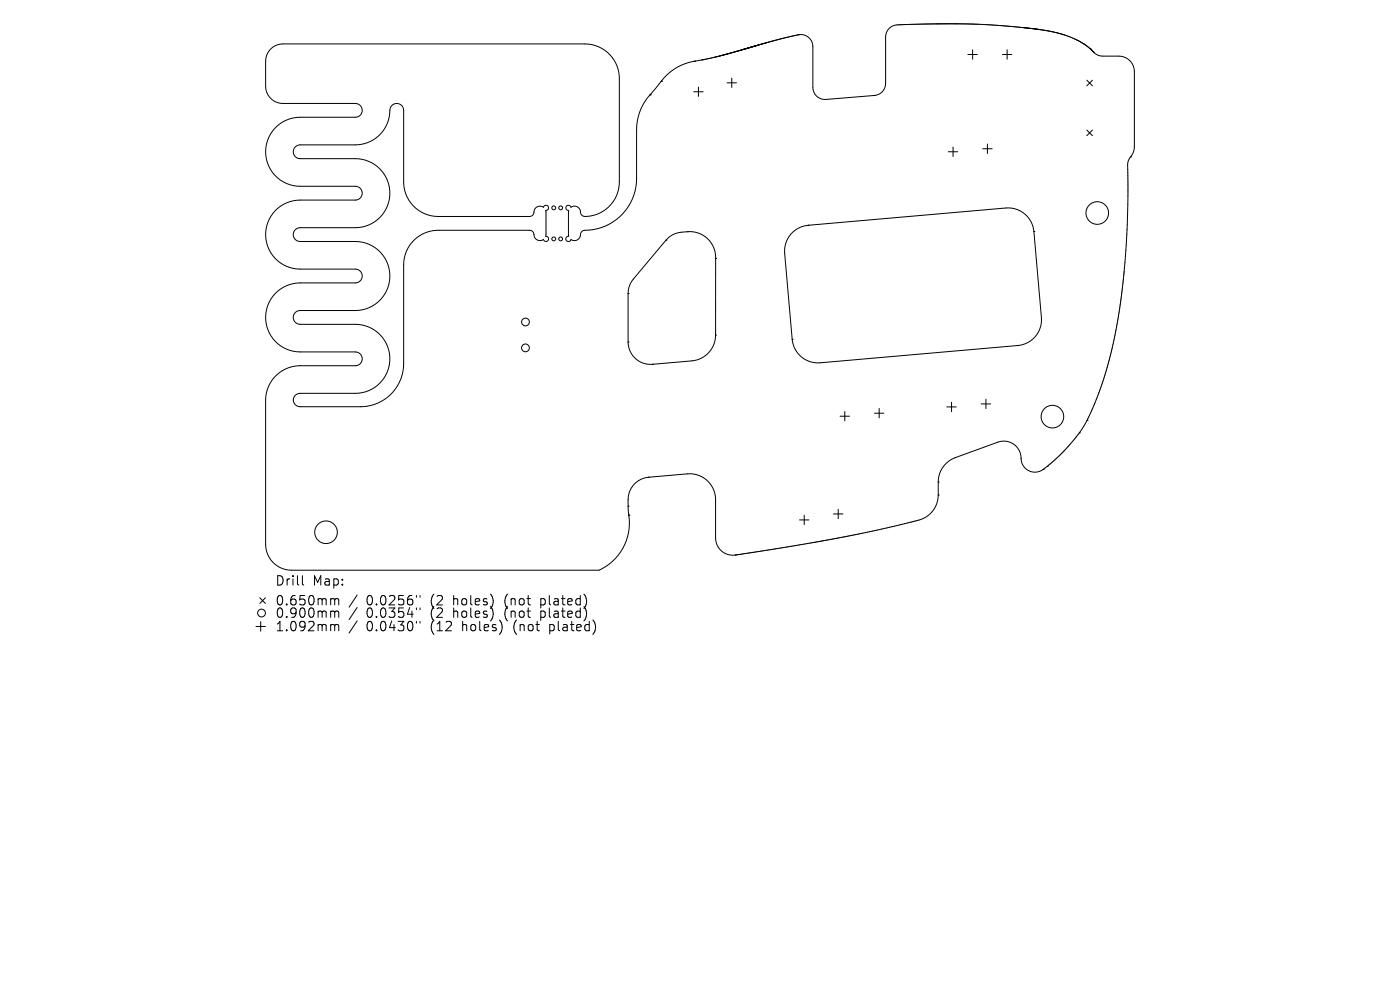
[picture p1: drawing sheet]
<svg xmlns="http://www.w3.org/2000/svg" width="297mm" height="210mm" viewBox="0 0 297 210" stroke-linecap="round" stroke-linejoin="round" font-family="sans-serif">
<defs><g id="words">
<g font-size="2.8">
<text x="58.3" y="124.5">Drill</text>
<text x="66.3" y="124.5">Map:</text>
<text x="58.3" y="128.7">0.650mm</text>
<text x="58.3" y="131.3">0.900mm</text>
<text x="77.8" y="128.7">0.0256&quot;</text>
<text x="77.8" y="131.3">0.0354&quot;</text>
<text x="91.5" y="128.7">(2</text>
<text x="91.5" y="131.3">(2</text>
<text x="96.4" y="128.7">holes)</text>
<text x="96.4" y="131.3">holes)</text>
<text x="107.5" y="128.7">(not</text>
<text x="107.5" y="131.3">(not</text>
<text x="115.3" y="128.7">plated)</text>
<text x="115.3" y="131.3">plated)</text>
<text x="58.3" y="134.2">1.092mm</text>
<text x="77.8" y="134.2">0.0430&quot;</text>
<text x="91.5" y="134.2">(12</text>
<text x="98.3" y="134.2">holes)</text>
<text x="109.4" y="134.2">(not</text>
<text x="117.2" y="134.2">plated)</text>
</g>
</g></defs>
<g fill="none" stroke="#000" stroke-width=".21">
<path d="M140.3 17.2h.1M140.3 17.2l-2.4 2.9M147.2 19.5h2M147.3 13h.1M147.3 13a11 11 0 0 0-7 4.2M148.2 18.5v2M148.9 12.7h.1M148.9 12.7l-1.6 .3M152.6 11.9h.1M152.8 11.8v.1M153.1 11.8l-4.2 .9M153.2 11.7l-.1 .1"/>
<path d="M153.3 11.7l-.2 .1M153.3 11.7h.1M153.6 11.6l-.1 .1M153.7 11.6l-.4 .1M153.8 11.6h-.1M153.8 11.6h.1M154.1 11.5h-.1M154.1 11.5l-.3 .1M154.1 11.5h.1M154.2 17.6h2M154.3 11.5h-.1M154.3 11.4v.1"/>
<path d="M154.4 11.4h.1M154.6 11.4h-.1M154.9 11.3h.1M155.1 11.2l-1 .3M155.2 16.6v2M155.2 11.2h.1M155.4 11.1h.1M155.7 11.1h-.1M156 11h-.2M156.2 10.9h-.1M156.2 10.9h.1M156.3 10.9l-1.3 .4"/>
<path d="M156.5 10.8l-.2 .1M156.6 10.8h-.1M156.7 10.8h.1M156.8 10.8h.1M156.9 10.7h-.1M156.9 10.7l-.6 .2M157.1 10.7h.1M157.3 10.6h.1M157.5 10.5h.1M157.6 10.5h.1M157.7 10.5h.1M157.8 10.5h-.1"/>
<path d="M157.8 10.4v.1M157.9 10.4h.1M158 10.4h.1M158.1 10.4h-.1M158.1 10.4h.1M158.2 10.3l-.1 .1M158.3 10.3h-.1M158.3 10.3h.1M158.4 10.3h.1M158.5 10.3h-.1M158.5 10.3h.1M158.5 10.2h.1"/>
<path d="M158.6 10.2h.1M158.7 10.2h-.1M158.7 10.2h.1M158.8 10.2h-.1M158.8 10.2h.1M158.9 10.1h-.1M158.9 10.1h.1M159 10.1l-.2 .1M159 10.1h.1M159.2 10h.1M159.3 10h.1M159.4 10h.1"/>
<path d="M159.5 10h.1M159.6 9.9h.1M159.7 9.9h.1M159.8 9.9h.1M159.9 9.8h.1M160 9.8h.1M160.2 9.7v.1M160.6 9.6l-1.6 .5h.1M160.7 9.6h.1M160.8 9.6l-3.9 1.1M160.9 9.6h-.1M161 9.5h.1"/>
<path d="M161 9.5l-.1 .1M161.1 9.5h-.1M161.3 9.4l-.2 .1M161.3 9.4h.1M161.4 9.4h-.1M161.4 9.4h.1M161.5 9.4h-.1M161.6 9.4h-.1M161.6 9.4h-.2M161.7 9.3h-.1M161.8 9.3h.1M161.8 9.3l-.2 .1"/>
<path d="M161.9 9.3h-.1M161.9 9.3h.1M162 9.2h.1M162.4 9.1l-.5 .2M162.5 9.1h-.1M169.4 7.4h.1M169.4 7.4a2.56 2.56 0 0 1 3 2.5v8.6a2.56 2.56 0 0 0 2.8 2.6l10.3-.9M169.4 7.4l-7.2 1.8M198.8 5.1l-5.9 .1a11 11 0 0 0-3.8 .5l-.7 .5-.5 1.2v10.3a2.56 2.56 0 0 1-2.4 2.5M198.9 5.1l9.4 .1 9 .7M198.9 5.1h-.1M205.3 11.6h2"/>
<path d="M206.3 10.6v2M212.7 11.6h2M213.7 10.6v2M217.1 5.9l1 .1M217.4 5.9h.1M217.8 5.9h.1M218 6h.7M218.2 6h.1M218.5 6h.1M218.7 6l.6 .1M218.8 6l.1 .1M219.1 6.1l1.4 .2"/>
<path d="M219.4 6.1h.1M219.5 6.1h.1M219.7 6.2h.1M220 6.2h.1M220.4 6.2l3.4 .7 2.8 .8 2.6 1.2 2 1.4M220.6 6.3h.1M229.7 9.2h.1M230.6 17l1.2 1.2M231.2 10.3h.1M231.2 10.3l.2 .2M231.4 10.5h.1M231.5 10.5v.1"/>
<path d="M231.5 10.6h.1M231.6 10.6l.1 .1M231.7 10.7h.1M231.7 10.7l.3 .4M231.8 17l-1.2 1.2M232 11.1l.6 .5 .9 .3h3.9a3.3 3.3 0 0 1 3.3 3.3v15.9l-.2 1-.7 1.2M232 11.1h.1M62.5 31.3l.5-.4 .7-.2h11.7a7.4 7.4 0 0 0 7.3-7.6 1.46 1.46 0 0 1 1.6-1.1 1.46 1.46 0 0 1 1.3 1.4v15.2a7.3 7.3 0 0 0 7.4 7.3h19.4l.6-.2 .2-.4a1.33 1.33 0 0 1 .6-1.4 1.33 1.33 0 0 1 1.5 .1 .55 .55 0 0 1 .6-.5 .55 .55 0 0 1 .5 .7 .55 .55 0 0 1-.6 .4v5.5a.55 .55 0 0 1 .6 .5 .55 .55 0 0 1-.5 .6 .55 .55 0 0 1-.6-.4 1.4 1.4 0 0 1-1.5 0 1.4 1.4 0 0 1-.6-1.4l-.4-.4-.4-.2h-19.4a7.3 7.3 0 0 0-7.4 7.4v20.9a9.2 9.2 0 0 1-9.1 9.2h-12.8a1.42 1.42 0 0 1-1.5-1.4 1.42 1.42 0 0 1 1.5-1.5h11.7a7.3 7.3 0 0 0 7.3-7.3 7.3 7.3 0 0 0-7.3-7.3h-11.7a1.46 1.46 0 0 1-1.5-1.5 1.46 1.46 0 0 1 1.5-1.4h11.7a7.3 7.3 0 0 0 7.3-7.4 7.3 7.3 0 0 0-7.3-7.3h-11.7a1.46 1.46 0 0 1-1.5-1.4 1.46 1.46 0 0 1 1.5-1.5h11.7a7.3 7.3 0 0 0 7.3-7.3 7.3 7.3 0 0 0-7.3-7.3h-11.7a1.46 1.46 0 0 1-1.3-.9 1.46 1.46 0 0 1 .1-1.5zM137.9 20.1a11 11 0 0 0-2.9 7.4v10.4a11.1 11.1 0 0 1-11.3 11l-.5 .6a1.33 1.33 0 0 1-.6 1.3 1.33 1.33 0 0 1-1.5 0 .56 .56 0 0 1-.6 .4 .56 .56 0 0 1-.5-.6 .56 .56 0 0 1 .6-.5v-5.4a.55 .55 0 0 1-.6-.5 .55 .55 0 0 1 .5-.6 .55 .55 0 0 1 .6 .4 1.4 1.4 0 0 1 1.5 0 1.4 1.4 0 0 1 .6 1.4l.4 .4a6.8 6.8 0 0 0 6.9-3.6l.7-2.1 .2-1.5v-22a7.3 7.3 0 0 0-7.3-7.3h-64.1a3.7 3.7 0 0 0-3.6 3.7v5.3a3.7 3.7 0 0 0 3.6 3.6h15.4a1.46 1.46 0 0 1 1.4 1.5 1.46 1.46 0 0 1-1.4 1.5h-11.7a7.3 7.3 0 0 0-7.3 7.3 7.3 7.3 0 0 0 7.3 7.3h11.7a1.46 1.46 0 0 1 1.4 1.5 1.46 1.46 0 0 1-1.4 1.4h-11.7a7.3 7.3 0 0 0-7.3 7.4 7.3 7.3 0 0 0 7.3 7.3h11.7a1.46 1.46 0 0 1 1.4 1.4 1.46 1.46 0 0 1-1.4 1.5h-11.7a7.3 7.3 0 0 0-7.3 7.3 7.3 7.3 0 0 0 7.3 7.4h11.7a1.46 1.46 0 0 1 1.4 1.4 1.46 1.46 0 0 1-1.4 1.5h-11.7a7.3 7.3 0 0 0-7.3 7.2v30.7a5.5 5.5 0 0 0 5.4 5.5h65.3a11 11 0 0 0 6.3-11.7M137.9 20.1h.1M185.5 20.2h.1M201.2 32.2h2"/>
<path d="M202.2 31.2v2M208.5 31.6h2M209.5 30.6v2M230.6 27.6l1.2 1.2M231.8 27.6l-1.2 1.2M239.8 33.3h.1M239.8 33.3l-.3 .5a7 7 0 0 0-.2 3.4v6.1l-.5 9.9-.7 7.5-.9 6.5-1.1 5.9-1.5 5.9-1.9 5.4-2.1 4.8M141.3 50.9h.1M141.3 50.9l-7.1 8.6-.6 1-.4 1.8M145.9 49.1a5.5 5.5 0 0 0-4.6 1.8M145.9 49.1h.1M145.9 49.1a5.5 5.5 0 0 1 5.9 5.7"/>
<path d="M151.8 54.8h.1M151.8 54.8v16.3M171.5 47.8l41.9-3.7a5.5 5.5 0 0 1 5.9 5M171.5 47.8h.1M171.5 47.8a5.5 5.5 0 0 0-5 5.9l1.6 18.3M219.3 49.1l1.6 18.2a5.5 5.5 0 0 1-5 6M219.3 49.1h.1M133.2 62.3h.1M133.2 72.5a4.8 4.8 0 0 0 5.2 4.8M133.2 72.5h.1M133.2 62.3v10.2M138.4 77.3h.1"/>
<path d="M151.8 71.1h.1M151.8 71.1a5.5 5.5 0 0 1-5 5.4l-8.4 .8M168.1 72h.1M168.1 72a5.5 5.5 0 0 0 5.9 5l41.9-3.7M215.9 73.3h.1M178.2 88.3h2M179.2 87.3v2M185.5 87.7h2M186.5 86.7v2M200.9 86.3h2M201.9 85.3v2M202.7 97.1l9-3.3a3.7 3.7 0 0 1 4.9 3.4"/>
<path d="M202.7 97.1h.1M202.7 97.1a5.5 5.5 0 0 0-3.7 5.1M208.2 85.7h2M209.2 84.7v2M216.6 97.2a2.93 2.93 0 0 0 1.6 2.7 2.93 2.93 0 0 0 3.1-.3M216.6 97.2h.1M221.3 99.6h.1M222.2 98.9h.1M222.2 98.9l-.9 .7M229 91.8h.1M229 91.8l-3.3 3.9-3.5 3.2M230.6 89.2h.1"/>
<path d="M230.6 89.2l-1.6 2.6M133.2 107.4h.1M133.2 107.4l.2 1.9M133.4 109.3h.1M137.6 101.2a4.8 4.8 0 0 0-4.4 4.8v1.4M137.6 101.2l8.2-.7a5.5 5.5 0 0 1 6 5.5v8.1a3.7 3.7 0 0 0 4.2 3.6M137.6 101.2h.1M156 117.7h.1M169.6 110.3h2M170.6 109.3v2M176.8 109h2M177.8 108v2"/>
<path d="M199 102.2h.1M199 105h.1M199 105a5.6 5.6 0 0 1-4.9 5.5l-8 2-8 1.6-10.4 1.8-11.7 1.8M199 102.2v2.8M54.3 132.9h2M55.1 126.8l1.2 1.2M55.3 131.9v2M56.3 126.8l-1.2 1.2M64.2 122.1v1.7l.2 .3M70.4 127l.5 .1 .1 .2M70.4 129.6h.3l.3 .3M70.4 132.5h.3l.3 .3"/>
<path d="M71 127.3l.3-.3 .5 .1 .1 1.2M71 127.3v1M71 129.9v1.1M71 132.8v1M71 129.9l.3-.3 .5 .1 .1 1.3M71 132.8l.3-.3 .5 .1 .1 1.2M75.8 126.2l-1.7 2.6M75.8 128.9l-1.7 2.5M75.8 131.7l-1.7 2.6M88.3 126.3v.4M88.3 129v.3M88.3 131.8v.4"/>
<path d="M89.1 126.3v.4M89.1 129v.3M89.1 131.8v.4"/>
<circle cx="117.5" cy="50.7" r=".41"/>
<circle cx="117.5" cy="44.1" r=".41"/>
<circle cx="118.9" cy="50.7" r=".41"/>
<circle cx="118.9" cy="44.1" r=".41"/>
<circle cx="232.8" cy="45.2" r="2.4"/>
<circle cx="111.5" cy="73.8" r=".82"/>
<circle cx="111.5" cy="68.3" r=".82"/>
<circle cx="223.3" cy="88.4" r="2.4"/>
<circle cx="69.2" cy="112.9" r="2.4"/>
<circle cx="55.5" cy="130" r=".82"/>
</g>
<use href="#words"/>
</svg>
